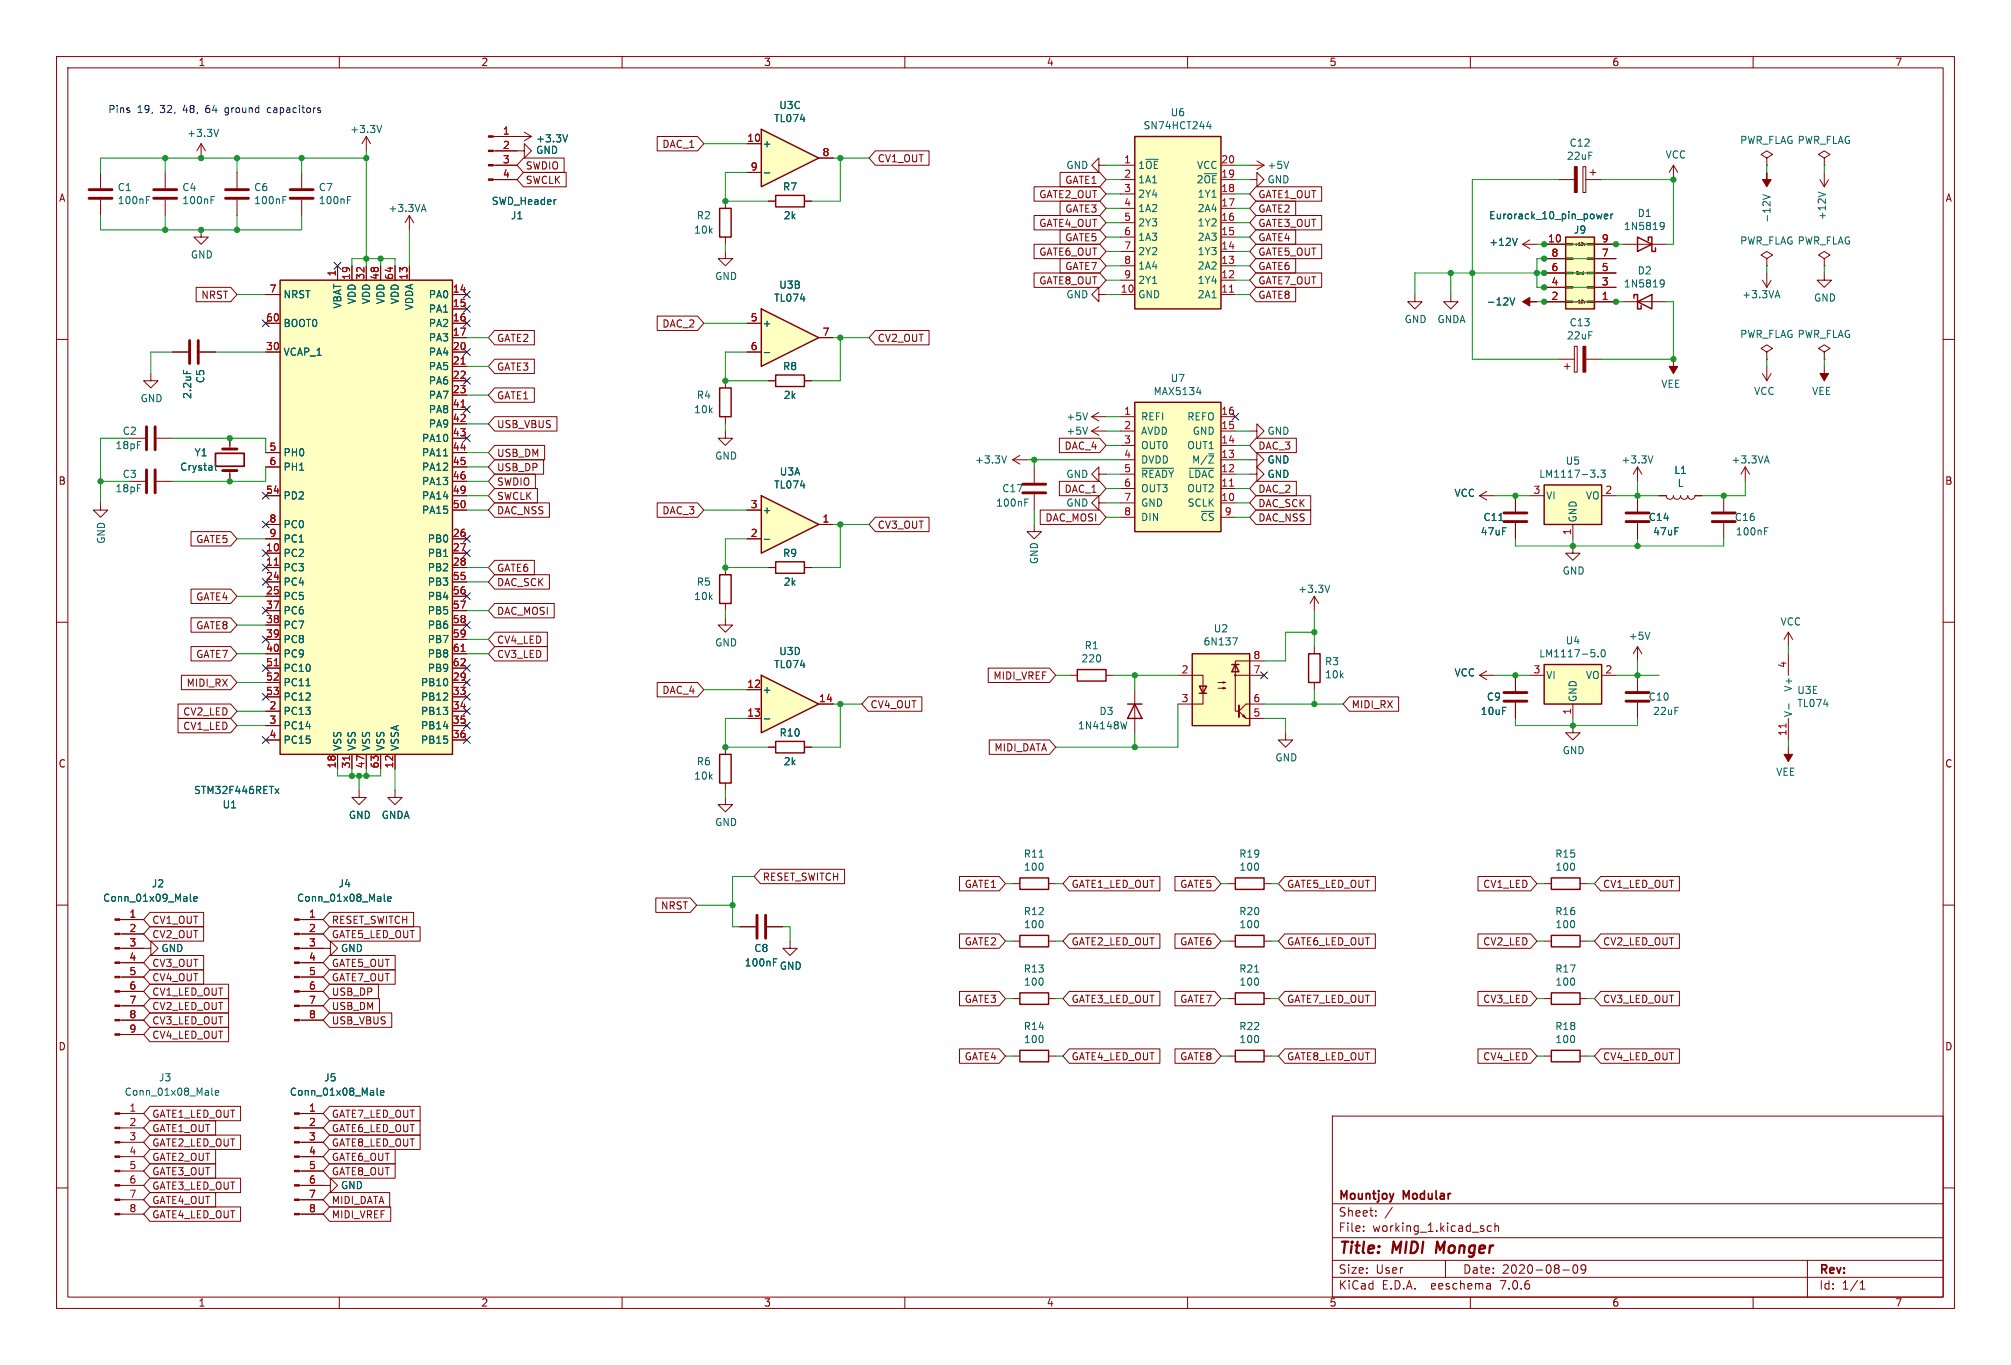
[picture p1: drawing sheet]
<svg xmlns="http://www.w3.org/2000/svg" width="356mm" height="241mm" viewBox="0 0 356 241" stroke-linecap="round" stroke-linejoin="round" font-family="sans-serif">
<defs><g id="words">
<g font-size="2.8" fill="#840000">
<text x="236.6" y="222.2">Title:</text>
<text x="246.3" y="222.2">MIDI</text>
<text x="254.8" y="222.2">Monger</text>
</g>
<g font-size="2.1" fill="#840000">
<text x="236.6" y="215.3">Sheet:</text>
<text x="236.6" y="212.5">Mountjoy</text>
<text x="248.2" y="212.5">Modular</text>
<text x="236.6" y="218">File:</text>
<text x="242.7" y="218">working_1.kicad_sch</text>
<text x="236.6" y="225.4">Size:</text>
<text x="243.3" y="225.4">User</text>
<text x="258.6" y="225.4">Date:</text>
<text x="265.6" y="225.4">2020-08-09</text>
<text x="321.6" y="225.6">Rev:</text>
<text x="236.6" y="228.2">KiCad</text>
<text x="244.3" y="228.2">E.D.A.</text>
<text x="253.2" y="228.2">eeschema</text>
<text x="265.6" y="228.2">7.0.6</text>
<text x="321.6" y="228.2">Id:</text>
<text x="325.7" y="228.2">1/1</text>
</g>
<g font-size="1.8" fill="#840000">
<text x="35" y="11.9">1</text>
<text x="85" y="11.9">2</text>
<text x="135" y="11.9">3</text>
<text x="185" y="11.9">4</text>
<text x="235" y="11.9">5</text>
<text x="285" y="11.9">6</text>
<text x="335" y="11.9">7</text>
<text x="117" y="26.4">DAC_1</text>
<text x="155.1" y="28.9">CV1_OUT</text>
<text x="10.3" y="35.9">A</text>
<text x="92.9" y="32.7">SWCLK</text>
<text x="92.9" y="30.2">SWDIO</text>
<text x="183.7" y="35.2">GATE2_OUT</text>
<text x="188.3" y="32.7">GATE1</text>
<text x="222.4" y="35.2">GATE1_OUT</text>
<text x="343.9" y="35.9">A</text>
<text x="183.7" y="40.3">GATE4_OUT</text>
<text x="188.3" y="37.8">GATE3</text>
<text x="222.4" y="40.3">GATE3_OUT</text>
<text x="222.4" y="37.8">GATE2</text>
<text x="183.7" y="45.4">GATE6_OUT</text>
<text x="188.3" y="42.9">GATE5</text>
<text x="188.3" y="47.9">GATE7</text>
<text x="222.4" y="42.9">GATE4</text>
<text x="222.4" y="45.4">GATE5_OUT</text>
<text x="222.4" y="47.9">GATE6</text>
<text x="35.5" y="53">NRST</text>
<text x="183.7" y="50.5">GATE8_OUT</text>
<text x="222.4" y="50.5">GATE7_OUT</text>
<text x="222.4" y="53">GATE8</text>
<text x="117" y="58.1">DAC_2</text>
<text x="87.8" y="60.6">GATE2</text>
<text x="87.8" y="65.7">GATE3</text>
<text x="155.1" y="60.6">CV2_OUT</text>
<text x="87.8" y="70.8">GATE1</text>
<text x="87.8" y="75.9">USB_VBUS</text>
<text x="87.8" y="83.5">USB_DP</text>
<text x="87.8" y="81">USB_DM</text>
<text x="188.1" y="79.7">DAC_4</text>
<text x="222.4" y="79.7">DAC_3</text>
<text x="10.3" y="85.9">B</text>
<text x="87.8" y="88.6">SWCLK</text>
<text x="87.8" y="86">SWDIO</text>
<text x="188.1" y="87.3">DAC_1</text>
<text x="222.4" y="87.3">DAC_2</text>
<text x="222.4" y="89.9">DAC_SCK</text>
<text x="343.9" y="85.9">B</text>
<text x="87.8" y="91.1">DAC_NSS</text>
<text x="117" y="91.1">DAC_3</text>
<text x="155.1" y="93.7">CV3_OUT</text>
<text x="184.8" y="92.4">DAC_MOSI</text>
<text x="222.4" y="92.4">DAC_NSS</text>
<text x="34.6" y="96.2">GATE5</text>
<text x="87.8" y="101.3">GATE6</text>
<text x="34.6" y="106.4">GATE4</text>
<text x="87.8" y="103.8">DAC_SCK</text>
<text x="34.6" y="111.4">GATE8</text>
<text x="87.8" y="108.9">DAC_MOSI</text>
<text x="87.8" y="114">CV4_LED</text>
<text x="34.6" y="116.5">GATE7</text>
<text x="87.8" y="116.5">CV3_LED</text>
<text x="32.9" y="121.6">MIDI_RX</text>
<text x="117" y="122.9">DAC_4</text>
<text x="153.8" y="125.4">CV4_OUT</text>
<text x="175.6" y="120.3">MIDI_VREF</text>
<text x="238.9" y="125.4">MIDI_RX</text>
<text x="32.3" y="129.2">CV1_LED</text>
<text x="32.3" y="126.7">CV2_LED</text>
<text x="10.3" y="135.9">C</text>
<text x="175.7" y="133">MIDI_DATA</text>
<text x="343.9" y="135.9">C</text>
<text x="134.8" y="155.9">RESET_SWITCH</text>
<text x="116.8" y="161">NRST</text>
<text x="170.5" y="157.2">GATE1</text>
<text x="189.4" y="157.2">GATE1_LED_OUT</text>
<text x="208.6" y="157.2">GATE5</text>
<text x="227.5" y="157.2">GATE5_LED_OUT</text>
<text x="262.2" y="157.2">CV1_LED</text>
<text x="283.4" y="157.2">CV1_LED_OUT</text>
<text x="26.8" y="163.5">CV1_OUT</text>
<text x="26.8" y="166.1">CV2_OUT</text>
<text x="58.6" y="166.1">GATE5_LED_OUT</text>
<text x="58.6" y="163.5">RESET_SWITCH</text>
<text x="170.5" y="167.3">GATE2</text>
<text x="189.4" y="167.3">GATE2_LED_OUT</text>
<text x="208.6" y="167.3">GATE6</text>
<text x="227.5" y="167.3">GATE6_LED_OUT</text>
<text x="262.2" y="167.3">CV2_LED</text>
<text x="283.4" y="167.3">CV2_LED_OUT</text>
<text x="26.8" y="171.1">CV3_OUT</text>
<text x="26.8" y="173.7">CV4_OUT</text>
<text x="58.6" y="171.1">GATE5_OUT</text>
<text x="58.6" y="173.7">GATE7_OUT</text>
<text x="26.8" y="176.2">CV1_LED_OUT</text>
<text x="26.8" y="178.8">CV2_LED_OUT</text>
<text x="58.6" y="178.8">USB_DM</text>
<text x="58.6" y="176.2">USB_DP</text>
<text x="170.5" y="177.5">GATE3</text>
<text x="189.4" y="177.5">GATE3_LED_OUT</text>
<text x="208.6" y="177.5">GATE7</text>
<text x="227.5" y="177.5">GATE7_LED_OUT</text>
<text x="262.2" y="177.5">CV3_LED</text>
<text x="283.4" y="177.5">CV3_LED_OUT</text>
<text x="10.3" y="185.9">D</text>
<text x="26.8" y="183.8">CV4_LED_OUT</text>
<text x="26.8" y="181.3">CV3_LED_OUT</text>
<text x="58.6" y="181.3">USB_VBUS</text>
<text x="343.9" y="185.9">D</text>
<text x="170.5" y="187.6">GATE4</text>
<text x="189.4" y="187.6">GATE4_LED_OUT</text>
<text x="208.6" y="187.6">GATE8</text>
<text x="227.5" y="187.6">GATE8_LED_OUT</text>
<text x="262.2" y="187.6">CV4_LED</text>
<text x="283.4" y="187.6">CV4_LED_OUT</text>
<text x="26.8" y="197.8">GATE1_LED_OUT</text>
<text x="58.6" y="197.8">GATE7_LED_OUT</text>
<text x="26.8" y="202.9">GATE2_LED_OUT</text>
<text x="26.8" y="200.3">GATE1_OUT</text>
<text x="58.6" y="202.9">GATE8_LED_OUT</text>
<text x="58.6" y="200.3">GATE6_LED_OUT</text>
<text x="26.8" y="205.4">GATE2_OUT</text>
<text x="26.8" y="208">GATE3_OUT</text>
<text x="58.6" y="205.4">GATE6_OUT</text>
<text x="58.6" y="208">GATE8_OUT</text>
<text x="26.8" y="210.5">GATE3_LED_OUT</text>
<text x="26.8" y="215.6">GATE4_LED_OUT</text>
<text x="26.8" y="213">GATE4_OUT</text>
<text x="58.6" y="213">MIDI_DATA</text>
<text x="58.6" y="215.6">MIDI_VREF</text>
<text x="35" y="231.2">1</text>
<text x="85" y="231.2">2</text>
<text x="135" y="231.2">3</text>
<text x="185" y="231.2">4</text>
<text x="235" y="231.2">5</text>
<text x="285" y="231.2">6</text>
<text x="335" y="231.2">7</text>
</g>
<g font-size="1.8" fill="#0000c2">
<text x="19" y="20.1">Pins</text>
<text x="24.3" y="20.1">19,</text>
<text x="28.5" y="20.1">32,</text>
<text x="32.7" y="20.1">48,</text>
<text x="36.9" y="20.1">64</text>
<text x="40.4" y="20.1">ground</text>
<text x="48.1" y="20.1">capacitors</text>
</g>
<g font-size="1.8" fill="#006464">
<text x="61.8" y="23.7">+3.3V</text>
<text x="136.8" y="21.8">TL074</text>
<text x="137.7" y="19.5">U3C</text>
<text x="202.1" y="23.1">SN74HCT244</text>
<text x="206.9" y="20.8">U6</text>
<text x="33" y="24.4">+3.3V</text>
<text x="94.7" y="27.4">GND</text>
<text x="94.7" y="25.4">+3.3V</text>
<text x="134.7" y="26.3">+</text>
<text x="277" y="28.4">22uF</text>
<text x="277.5" y="26.1">C12</text>
<text x="294.4" y="28.2">VCC</text>
<text x="307.6" y="25.7">PWR_FLAG PWR_FLAG</text>
<text x="20.7" y="34">C1</text>
<text x="32.1" y="34">C4</text>
<text x="44.8" y="34">C6</text>
<text x="56.3" y="34">C7</text>
<text x="138.4" y="33.9">R7</text>
<text x="188.5" y="30.1">GND</text>
<text x="201.2" y="30.1">1~{OE}</text>
<text x="201.2" y="32.6">1A1</text>
<text x="201.2" y="35.2">2Y4</text>
<text x="211.5" y="32.6">2~{OE}</text>
<text x="211.6" y="30.1">VCC</text>
<text x="211.7" y="35.2">1Y1</text>
<text x="224" y="32.6">GND</text>
<text x="224" y="30.1">+5V</text>
<text x="20.7" y="36.3">100nF</text>
<text x="32.1" y="36.3">100nF</text>
<text x="44.8" y="36.3">100nF</text>
<text x="56.3" y="36.3">100nF</text>
<text x="68.6" y="37.7">+3.3VA</text>
<text x="86.9" y="36.4">SWD_Header</text>
<text x="90.2" y="39">J1</text>
<text x="122.6" y="41.5">10k</text>
<text x="123.1" y="39">R2</text>
<text x="138.5" y="39">2k</text>
<text x="201.2" y="37.7">1A2</text>
<text x="201.2" y="40.2">2Y3</text>
<text x="211.7" y="40.2">1Y2</text>
<text x="211.7" y="37.7">2A4</text>
<text x="263.2" y="39">Eurorack_10_pin_power</text>
<text x="278.2" y="41.5">J9</text>
<text x="287" y="40.9">1N5819</text>
<text x="289.5" y="38.6">D1</text>
<text x="313.3" y="39.5" transform="rotate(-90 313.3 39.5)">-12V</text>
<text x="323.1" y="39" transform="rotate(-90 323.1 39)">+12V</text>
<text x="33.7" y="45.9">GND</text>
<text x="201.2" y="42.8">1A3</text>
<text x="201.2" y="45.3">2Y2</text>
<text x="201.2" y="47.9">1A4</text>
<text x="211.7" y="47.9">2A2</text>
<text x="211.7" y="45.3">1Y3</text>
<text x="211.7" y="42.8">2A3</text>
<text x="263.2" y="43.7">+12V</text>
<text x="307.6" y="43.4">PWR_FLAG PWR_FLAG</text>
<text x="50" y="52.9">NRST</text>
<text x="63.1" y="53.9" transform="rotate(-90 63.1 53.9)">VDD</text>
<text x="65.6" y="53.9" transform="rotate(-90 65.6 53.9)">VDD</text>
<text x="68.2" y="53.9" transform="rotate(-90 68.2 53.9)">VDD</text>
<text x="70.7" y="53.9" transform="rotate(-90 70.7 53.9)">VDD</text>
<text x="75.7" y="52.9">PA0</text>
<text x="126.4" y="49.7">GND</text>
<text x="136.8" y="53.5">TL074</text>
<text x="137.7" y="51.2">U3B</text>
<text x="188.5" y="52.9">GND</text>
<text x="201.2" y="52.9">GND</text>
<text x="201.2" y="50.4">2Y1</text>
<text x="211.7" y="52.9">2A1</text>
<text x="211.7" y="50.4">1Y4</text>
<text x="287" y="51">1N5819</text>
<text x="289.5" y="48.7">D2</text>
<text x="308" y="52.9">+3.3VA</text>
<text x="320.7" y="53.5">GND</text>
<text x="50" y="58">BOOT0</text>
<text x="60.6" y="54.7" transform="rotate(-90 60.6 54.7)">VBAT</text>
<text x="73.3" y="55" transform="rotate(-90 73.3 55)">VDDA</text>
<text x="75.7" y="55.5">PA1</text>
<text x="75.7" y="58">PA2</text>
<text x="134.7" y="58">+</text>
<text x="248.3" y="57.3">GND</text>
<text x="254.1" y="57.3">GNDA</text>
<text x="262.8" y="54.2">-12V</text>
<text x="277.5" y="57.9">C13</text>
<text x="307.6" y="59.9">PWR_FLAG PWR_FLAG</text>
<text x="50" y="63.1">VCAP_1</text>
<text x="75.7" y="60.6">PA3</text>
<text x="75.7" y="63.1">PA4</text>
<text x="75.7" y="65.6">PA5</text>
<text x="138.4" y="65.6">R8</text>
<text x="277" y="60.2">22uF</text>
<text x="24.8" y="71.3">GND</text>
<text x="34" y="70.6" transform="rotate(-90 34 70.6)">2.2uF</text>
<text x="36.3" y="67.8" transform="rotate(-90 36.3 67.8)">C5</text>
<text x="75.7" y="68.2">PA6</text>
<text x="75.7" y="70.7">PA7</text>
<text x="123.1" y="70.7">R4</text>
<text x="138.5" y="70.7">2k</text>
<text x="203.9" y="70.1">MAX5134</text>
<text x="206.9" y="67.7">U7</text>
<text x="293.7" y="68.8">VEE</text>
<text x="310.1" y="70">VCC</text>
<text x="320.3" y="70">VEE</text>
<text x="21.6" y="77.1">C2</text>
<text x="75.7" y="73.3">PA8</text>
<text x="75.7" y="75.8">PA9</text>
<text x="122.6" y="73.3">10k</text>
<text x="188.5" y="77.1">+5V</text>
<text x="188.5" y="74.5">+5V</text>
<text x="201.7" y="74.5">REFI</text>
<text x="201.7" y="77.1">AVDD</text>
<text x="209.8" y="74.5">REFO</text>
<text x="210.8" y="77.1">GND</text>
<text x="224" y="77.1">GND</text>
<text x="20.3" y="79.6">18pF</text>
<text x="31.8" y="83.4">Crystal</text>
<text x="34.3" y="80.9">Y1</text>
<text x="50" y="80.9">PH0</text>
<text x="50" y="83.4">PH1</text>
<text x="74.5" y="78.3">PA10</text>
<text x="74.5" y="80.9">PA11</text>
<text x="74.5" y="83.4">PA12</text>
<text x="126.4" y="81.5">GND</text>
<text x="172.3" y="82.1">+3.3V</text>
<text x="201.7" y="79.6">OUT0</text>
<text x="201.7" y="82.1">DVDD</text>
<text x="209.8" y="79.6">OUT1</text>
<text x="210.7" y="82.1">M/~{Z}</text>
<text x="224" y="82.1">GND</text>
<text x="276.8" y="82.3">U5</text>
<text x="286.6" y="82.1">+3.3V</text>
<text x="296" y="84">L1</text>
<text x="306.1" y="82.1">+3.3VA</text>
<text x="20.3" y="87.2">18pF</text>
<text x="21.6" y="84.7">C3</text>
<text x="50" y="88.5">PD2</text>
<text x="74.5" y="86">PA13</text>
<text x="74.5" y="88.5">PA14</text>
<text x="136.8" y="86.6">TL074</text>
<text x="137.8" y="84.3">U3A</text>
<text x="176" y="89.8">100nF</text>
<text x="177.1" y="87.2">C17</text>
<text x="188.5" y="89.8">GND</text>
<text x="188.5" y="84.7">GND</text>
<text x="201.7" y="84.7">~{READY}~{LDAC}</text>
<text x="201.7" y="87.2">OUT3</text>
<text x="201.7" y="89.8">GND</text>
<text x="209.8" y="87.2">OUT2</text>
<text x="209.9" y="89.8">SCLK</text>
<text x="224" y="84.7">GND</text>
<text x="257.1" y="88">VCC</text>
<text x="272.1" y="84.7">LM1117-3.3</text>
<text x="273.3" y="88.5">VI</text>
<text x="280.3" y="88.5">VO</text>
<text x="296.6" y="86.3">L</text>
<text x="50" y="93.6">PC0</text>
<text x="74.5" y="91">PA15</text>
<text x="134.7" y="91">+</text>
<text x="201.7" y="92.3">DIN</text>
<text x="212.2" y="92.3">~{CS}</text>
<text x="261.7" y="94.8">47uF</text>
<text x="262.2" y="92.3">C11</text>
<text x="279" y="92.5" transform="rotate(-90 279 92.5)">GND</text>
<text x="291.4" y="92.3">C14</text>
<text x="292.2" y="94.8">47uF</text>
<text x="306.7" y="92.3">C16</text>
<text x="306.8" y="94.8">100nF</text>
<text x="18.8" y="96.2" transform="rotate(-90 18.8 96.2)">GND</text>
<text x="50" y="98.7">PC2</text>
<text x="50" y="101.2">PC3</text>
<text x="50" y="96.1">PC1</text>
<text x="75.5" y="96.1">PB0</text>
<text x="75.5" y="98.7">PB1</text>
<text x="75.5" y="101.2">PB2</text>
<text x="138.4" y="98.7">R9</text>
<text x="183.7" y="99.8" transform="rotate(-90 183.7 99.8)">GND</text>
<text x="276.2" y="101.8">GND</text>
<text x="50" y="103.7">PC4</text>
<text x="50" y="106.3">PC5</text>
<text x="75.5" y="103.7">PB3</text>
<text x="75.5" y="106.3">PB4</text>
<text x="122.6" y="106.3">10k</text>
<text x="123.1" y="103.7">R5</text>
<text x="138.5" y="103.7">2k</text>
<text x="229.5" y="105">+3.3V</text>
<text x="50" y="108.8">PC6</text>
<text x="50" y="111.4">PC7</text>
<text x="50" y="113.9">PC8</text>
<text x="75.5" y="108.8">PB5</text>
<text x="75.5" y="111.4">PB6</text>
<text x="75.5" y="113.9">PB7</text>
<text x="214.5" y="112">U2</text>
<text x="287.9" y="113.3">+5V</text>
<text x="314.7" y="110.8">VCC</text>
<text x="50" y="116.4">PC9</text>
<text x="50" y="119">PC10</text>
<text x="75.5" y="116.4">PB8</text>
<text x="75.5" y="119">PB9</text>
<text x="126.4" y="114.5">GND</text>
<text x="136.8" y="118.3">TL074</text>
<text x="137.7" y="116">U3D</text>
<text x="191.1" y="117.3">220</text>
<text x="191.7" y="115">R1</text>
<text x="212.7" y="114.3">6N137</text>
<text x="234.2" y="117.8">R3</text>
<text x="257.1" y="119.8">VCC</text>
<text x="272.1" y="116.4">LM1117-5.0</text>
<text x="276.8" y="114.1">U4</text>
<text x="50" y="121.5">PC11</text>
<text x="50" y="124.1">PC12</text>
<text x="74.3" y="121.5">PB10</text>
<text x="74.3" y="124.1">PB12</text>
<text x="134.7" y="122.8">+</text>
<text x="234.2" y="120.1">10k</text>
<text x="262.8" y="124.1">C9</text>
<text x="273.3" y="120.2">VI</text>
<text x="279" y="124.2" transform="rotate(-90 279 124.2)">GND</text>
<text x="280.3" y="120.2">VO</text>
<text x="291.4" y="124.1">C10</text>
<text x="317.1" y="122.4" transform="rotate(-90 317.1 122.4)">V+</text>
<text x="317.7" y="122.9">U3E</text>
<text x="317.7" y="125.2">TL074</text>
<text x="50" y="126.6">PC13</text>
<text x="50" y="129.1">PC14</text>
<text x="50" y="131.7">PC15</text>
<text x="74.3" y="126.6">PB13</text>
<text x="74.3" y="129.1">PB14</text>
<text x="74.3" y="131.7">PB15</text>
<text x="137.8" y="130.4">R10</text>
<text x="190.5" y="129.1">1N4148W</text>
<text x="194.3" y="126.6">D3</text>
<text x="261.7" y="126.6">10uF</text>
<text x="292.2" y="126.6">22uF</text>
<text x="317.1" y="126.9" transform="rotate(-90 317.1 126.9)">V-</text>
<text x="60.6" y="132.8" transform="rotate(-90 60.6 132.8)">VSS</text>
<text x="63.1" y="132.8" transform="rotate(-90 63.1 132.8)">VSS</text>
<text x="65.6" y="132.8" transform="rotate(-90 65.6 132.8)">VSS</text>
<text x="68.2" y="132.8" transform="rotate(-90 68.2 132.8)">VSS</text>
<text x="70.7" y="132.8" transform="rotate(-90 70.7 132.8)">VSSA</text>
<text x="123.1" y="135.5">R6</text>
<text x="138.5" y="135.5">2k</text>
<text x="225.4" y="134.8">GND</text>
<text x="276.2" y="133.5">GND</text>
<text x="314" y="137.3">VEE</text>
<text x="34.2" y="140.6">STM32F446RETx</text>
<text x="39.3" y="143.1">U1</text>
<text x="122.6" y="138">10k</text>
<text x="61.6" y="145">GND</text>
<text x="67.4" y="145">GNDA</text>
<text x="126.4" y="146.2">GND</text>
<text x="180.9" y="151.8">R11</text>
<text x="181" y="154.1">100</text>
<text x="219" y="151.8">R19</text>
<text x="219.1" y="154.1">100</text>
<text x="274.9" y="151.8">R15</text>
<text x="274.9" y="154.1">100</text>
<text x="18.1" y="159.6">Conn_01x09_Male</text>
<text x="26.7" y="157.1">J2</text>
<text x="52.4" y="159.6">Conn_01x08_Male</text>
<text x="59.8" y="157.1">J4</text>
<text x="180.9" y="162">R12</text>
<text x="219" y="162">R20</text>
<text x="274.9" y="162">R16</text>
<text x="181" y="164.3">100</text>
<text x="219.1" y="164.3">100</text>
<text x="274.9" y="164.3">100</text>
<text x="28.4" y="168.5">GND</text>
<text x="60.2" y="168.5">GND</text>
<text x="131.6" y="171">100nF</text>
<text x="133.3" y="168.5">C8</text>
<text x="137.8" y="171.6">GND</text>
<text x="180.9" y="172.1">R13</text>
<text x="219" y="172.1">R21</text>
<text x="274.9" y="172.1">R17</text>
<text x="181" y="174.4">100</text>
<text x="219.1" y="174.4">100</text>
<text x="274.9" y="174.4">100</text>
<text x="180.9" y="182.3">R14</text>
<text x="181" y="184.6">100</text>
<text x="219" y="182.3">R22</text>
<text x="219.1" y="184.6">100</text>
<text x="274.9" y="182.3">R18</text>
<text x="274.9" y="184.6">100</text>
<text x="28" y="191.4">J3</text>
<text x="57.2" y="191.4">J5</text>
<text x="21.9" y="193.9">Conn_01x08_Male</text>
<text x="51.2" y="193.9">Conn_01x08_Male</text>
<text x="60.2" y="210.4">GND</text>
</g>
<g font-size="1.8" fill="#a90000">
<text x="88.8" y="23.9">1</text>
<text x="88.8" y="26.4">2</text>
<text x="88.8" y="29">3</text>
<text x="132" y="25.1">10</text>
<text x="145.3" y="27.7">8</text>
<text x="198.7" y="29">1</text>
<text x="215.9" y="29">20</text>
<text x="88.8" y="31.5">4</text>
<text x="132.6" y="30.2">9</text>
<text x="198.7" y="31.5">2</text>
<text x="198.7" y="34">3</text>
<text x="215.9" y="34">18</text>
<text x="215.9" y="31.5">19</text>
<text x="198.7" y="36.6">4</text>
<text x="198.7" y="39.1">5</text>
<text x="198.7" y="41.7">6</text>
<text x="215.9" y="41.7">15</text>
<text x="215.9" y="39.1">16</text>
<text x="215.9" y="36.6">17</text>
<text x="198.7" y="44.2">7</text>
<text x="198.7" y="46.7">8</text>
<text x="215.9" y="46.7">13</text>
<text x="215.9" y="44.2">14</text>
<text x="273.6" y="42.9">10</text>
<text x="274.2" y="45.5">8</text>
<text x="283.1" y="45.5">7</text>
<text x="283.1" y="42.9">9</text>
<text x="47.6" y="51.8">7</text>
<text x="59.4" y="49" transform="rotate(-90 59.4 49)">1</text>
<text x="62" y="49.6" transform="rotate(-90 62 49.6)">19</text>
<text x="64.5" y="49.6" transform="rotate(-90 64.5 49.6)">32</text>
<text x="67.1" y="49.6" transform="rotate(-90 67.1 49.6)">48</text>
<text x="69.6" y="49.6" transform="rotate(-90 69.6 49.6)">64</text>
<text x="72.1" y="49.6" transform="rotate(-90 72.1 49.6)">13</text>
<text x="80" y="51.8">14</text>
<text x="198.1" y="51.8">10</text>
<text x="198.7" y="49.3">9</text>
<text x="215.9" y="51.8">11</text>
<text x="215.9" y="49.3">12</text>
<text x="274.2" y="53.1">2</text>
<text x="274.2" y="50.5">4</text>
<text x="274.2" y="48">6</text>
<text x="283.1" y="53.1">1</text>
<text x="283.1" y="50.5">3</text>
<text x="283.1" y="48">5</text>
<text x="46.9" y="56.9">60</text>
<text x="80" y="54.4">15</text>
<text x="80" y="56.9">16</text>
<text x="80" y="59.4">17</text>
<text x="132.6" y="56.9">5</text>
<text x="145.3" y="59.4">7</text>
<text x="46.9" y="62">30</text>
<text x="80" y="62">20</text>
<text x="80" y="64.5">21</text>
<text x="132.6" y="62">6</text>
<text x="80" y="67.1">22</text>
<text x="80" y="69.6">23</text>
<text x="80" y="72.1">41</text>
<text x="80" y="74.7">42</text>
<text x="80" y="77.2">43</text>
<text x="198.7" y="73.4">1</text>
<text x="198.7" y="75.9">2</text>
<text x="215.9" y="75.9">15</text>
<text x="215.9" y="73.4">16</text>
<text x="47.6" y="79.8">5</text>
<text x="47.6" y="82.3">6</text>
<text x="80" y="79.8">44</text>
<text x="80" y="82.3">45</text>
<text x="198.7" y="78.5">3</text>
<text x="198.7" y="81">4</text>
<text x="198.7" y="83.6">5</text>
<text x="215.9" y="83.6">12</text>
<text x="215.9" y="81">13</text>
<text x="215.9" y="78.5">14</text>
<text x="46.9" y="87.4">54</text>
<text x="80" y="84.8">46</text>
<text x="80" y="87.4">49</text>
<text x="80" y="89.9">50</text>
<text x="132.6" y="89.9">3</text>
<text x="198.7" y="86.1">6</text>
<text x="198.7" y="88.6">7</text>
<text x="215.9" y="88.6">10</text>
<text x="215.9" y="86.1">11</text>
<text x="271.1" y="87.4">3</text>
<text x="283.8" y="87.4">2</text>
<text x="47.6" y="92.5">8</text>
<text x="47.6" y="95">9</text>
<text x="80" y="95">26</text>
<text x="132.6" y="95">2</text>
<text x="145.3" y="92.5">1</text>
<text x="198.7" y="91.2">8</text>
<text x="216.5" y="91.2">9</text>
<text x="277.9" y="94.7" transform="rotate(-90 277.9 94.7)">1</text>
<text x="46.9" y="97.5">10</text>
<text x="46.9" y="100.1">11</text>
<text x="80" y="97.5">27</text>
<text x="80" y="100.1">28</text>
<text x="46.9" y="102.6">24</text>
<text x="46.9" y="105.2">25</text>
<text x="46.9" y="107.7">37</text>
<text x="80" y="102.6">55</text>
<text x="80" y="105.2">56</text>
<text x="80" y="107.7">57</text>
<text x="46.9" y="110.2">38</text>
<text x="46.9" y="112.8">39</text>
<text x="80" y="110.2">58</text>
<text x="80" y="112.8">59</text>
<text x="46.9" y="115.3">40</text>
<text x="46.9" y="117.9">51</text>
<text x="80" y="115.3">61</text>
<text x="80" y="117.9">62</text>
<text x="208.8" y="119.1">2</text>
<text x="221.5" y="119.1">7</text>
<text x="221.5" y="116.6">8</text>
<text x="271.1" y="119.1">3</text>
<text x="283.8" y="119.1">2</text>
<text x="316" y="118.2" transform="rotate(-90 316 118.2)">4</text>
<text x="46.9" y="120.4">52</text>
<text x="46.9" y="122.9">53</text>
<text x="47.6" y="125.5">2</text>
<text x="80" y="120.4">29</text>
<text x="80" y="122.9">33</text>
<text x="80" y="125.5">34</text>
<text x="132" y="121.7">12</text>
<text x="144.7" y="124.2">14</text>
<text x="208.8" y="124.2">3</text>
<text x="221.5" y="124.2">6</text>
<text x="47.6" y="128">3</text>
<text x="47.6" y="130.6">4</text>
<text x="80" y="128">35</text>
<text x="80" y="130.6">36</text>
<text x="132" y="126.7">13</text>
<text x="221.5" y="126.7">5</text>
<text x="277.9" y="126.4" transform="rotate(-90 277.9 126.4)">1</text>
<text x="316" y="130.2" transform="rotate(-90 316 130.2)">11</text>
<text x="59.4" y="135.9" transform="rotate(-90 59.4 135.9)">18</text>
<text x="62" y="135.9" transform="rotate(-90 62 135.9)">31</text>
<text x="64.5" y="135.9" transform="rotate(-90 64.5 135.9)">47</text>
<text x="67.1" y="135.9" transform="rotate(-90 67.1 135.9)">63</text>
<text x="69.6" y="135.9" transform="rotate(-90 69.6 135.9)">12</text>
<text x="22.8" y="162.3">1</text>
<text x="22.8" y="164.8">2</text>
<text x="22.8" y="167.4">3</text>
<text x="54.5" y="162.3">1</text>
<text x="54.5" y="164.8">2</text>
<text x="54.5" y="167.4">3</text>
<text x="22.8" y="169.9">4</text>
<text x="22.8" y="172.5">5</text>
<text x="54.5" y="169.9">4</text>
<text x="54.5" y="172.5">5</text>
<text x="22.8" y="175">6</text>
<text x="22.8" y="177.5">7</text>
<text x="54.5" y="175">6</text>
<text x="54.5" y="177.5">7</text>
<text x="22.8" y="180.1">8</text>
<text x="22.8" y="182.6">9</text>
<text x="54.5" y="180.1">8</text>
<text x="22.8" y="196.6">1</text>
<text x="54.5" y="196.6">1</text>
<text x="22.8" y="199.1">2</text>
<text x="22.8" y="201.7">3</text>
<text x="54.5" y="199.1">2</text>
<text x="54.5" y="201.7">3</text>
<text x="22.8" y="204.2">4</text>
<text x="22.8" y="206.8">5</text>
<text x="22.8" y="209.3">6</text>
<text x="54.5" y="204.2">4</text>
<text x="54.5" y="206.8">5</text>
<text x="54.5" y="209.3">6</text>
<text x="22.8" y="211.8">7</text>
<text x="22.8" y="214.4">8</text>
<text x="54.5" y="211.8">7</text>
<text x="54.5" y="214.4">8</text>
</g>
<g font-size=".7" fill="#840000">
<text x="278.2" y="43.7">+12v</text>
<text x="278.2" y="53.8">-12v</text>
<text x="278.5" y="48.7">Gnd</text>
</g>
</g></defs>
<g fill="none" stroke="#840000" stroke-width=".18">
<path d="M10 10h335.6v221.3h-335.6zM12 12h331.6v217.3h-331.6zM60 10v2M110 10v2M160 10v2M210 10v2M260 10v2M310 10v2M17.8 30.5v2.8M17.8 35.3v2.8M35.6 25.4l-.8 1.3M35.6 25.4v2.5"/>
<path d="M35.6 25.4l.7 1.3M53.3 30.5v2.8M53.3 35.3v2.8M64.8 24.1l-.8 1.3M64.8 24.1v2.6M64.8 24.1l.7 1.3M10 60h2M194.3 52.1v-1.3l-1.3 1.3 1.3 1.2v-1.2h1.3M343.6 60h2M30.5 62.2h2.8M35.3 62.2h2.8M17.8 88.9v1.3h1.2l-1.2 1.2-1.3-1.2h1.3"/>
<path d="M179.1 81.3l1.2 .7M179.1 81.3h2.5M180.3 80.5l-1.2 .8M182.9 92.7v1.3h1.2l-1.2 1.3-1.3-1.3h1.3M182.9 82.6v2.7M182.9 87.4v2.8M194.3 88.9v-1.3l-1.3 1.3 1.3 1.3v-1.3h1.3M194.3 83.8v-1.2l-1.3 1.2 1.3 1.3v-1.3h1.3M10 110h2M189.2 119.4h1.3M195.6 119.4h1.2M343.6 110h2"/>
<path d="M128.3 132.1v1.3M128.3 138.4v1.3M200.7 121.9v7.6M10 160h2M179.1 156.2h1.2M185.4 156.2h1.3M343.6 160h2M139.7 166.4v1.2h1.3l-1.3 1.3-1.3-1.3h1.3M179.1 176.5h1.2M185.4 176.5h1.3M273 166.4h1.3M279.4 166.4h1.3"/>
<path d="M179.1 186.7h1.2M185.4 186.7h1.3M217.2 186.7h1.2M223.5 186.7h1.3M235.6 197.3h108v32h-108zM10 210h2M235.6 218.8h108M235.6 212.8h108M241.1 217.5v.2M241.1 216.8v.1M243.3 214.8v.2M243.3 214.1v.1"/>
<path d="M246.2 213.4l-1.3 1.9M263.7 216.8l-.4-.1-.3 .3v.4l.1 .2h.6M264.3 216.8l.3-.1 .3 .1 .1 .9M264.3 216.2v1.5M343.6 210h2M60 229.3v2M110 229.3v2M160 229.3v2M210 229.3v2M235.6 225.8h108M235.6 222.8h108M255.6 222.8v3"/>
<path d="M260 229.3v2M263.5 227l.1 .9M263.6 227.8l-.2 .1M263.6 227.2l-.2 .1M276.3 224.5h1.2M278.3 223.7l.2-.1a.81 .81 0 0 1 .6 .6 .81 .81 0 0 1-.3 .8l-.2 .1a.82 .82 0 0 1-.6-.6 .82 .82 0 0 1 .3-.8zM280.4 224.2l-.3 .3h-.3l-.2-.3 .1-.5 .4-.1 .2 .1a.99 .99 0 0 1-.3 1.4h-.3M310 229.3v2M319.6 222.8v6.5M328.9 227.9h.9M328.9 226.8l.4-.4v1.5"/>
</g>
<path d="M254.1 219.5l-.2 2" fill="none" stroke="#840000" stroke-width=".4"/>
<path d="M25.9 35.3h.4M25.9 34.7h.6M38.7 22.9l-.5 1.2M61.5 35.3h.4M61.5 34.7h.6M67.5 22.2l-.4 1.2M32.5 65.4v.6M178 80.6l-.4 1.3M181.2 88.8h.4M181.2 88.2h.6M199.3 127.6l-.3 1.2M183.8 151.5h.7" fill="none" stroke="#006464" stroke-width=".18"/>
<path d="M190.5 118.4h5.1v2h-5.1zM127.3 133.4h2v5h-2zM199.4 124.5h2.5M200.7 124.5l1.2 2.5h-2.5zM180.3 155.2h5.1v2h-5.1zM180.3 175.5h5.1v2h-5.1zM274.3 165.4h5.1v2h-5.1zM180.3 185.7h5.1v2h-5.1zM218.4 185.7h5.1v2h-5.1z" fill="none" stroke="#840000" stroke-width=".25"/>
<path d="M15.7 35.1h4.1M15.7 33.5h4.1M51.3 35.1h4.1M51.3 33.5h4.1M33.5 60.2v4.1M35.1 60.2v4.1M180.8 87.1h4.1M180.8 85.6h4.1" fill="none" stroke="#840000" stroke-width=".51"/>
<path d="M134.6 87.6l10.2 5.1-10.2 5.1z" fill="#ffffc2"/>
<path d="M49.5 49.5h30.5v83.9h-30.5zM289.6 41.9l2.5 1.3-2.5 1.3zM291.5 42.5v-.6h.6v2.6h.6v-.7M127.3 68.6h2v5.1h-2zM134.6 87.6l10.2 5.1-10.2 5.1zM137.2 99.3h5v2h-5zM137.2 131.1h5v2h-5zM218.4 155.2h5.1v2h-5.1zM180.3 165.4h5.1v2h-5.1zM218.4 165.4h5.1v2h-5.1zM274.3 175.5h5.1v2h-5.1z" fill="none" stroke="#840000" stroke-width=".25"/>
<g fill="none" stroke="#840000" stroke-width=".18">
<path d="M29.2 30.5v2.8M29.2 35.3v2.8M41.9 30.5v2.8M41.9 35.3v2.8M72.4 38.1l-.8 1.3M72.4 38.1v2.5M72.4 38.1l.8 1.3M35.6 40.6v1.3h1.2l-1.2 1.3-1.3-1.3h1.3M47 52.1h2.5M47 57.2h2.5M59.7 47v2.5M62.2 47v2.5"/>
<path d="M64.8 47v2.5M67.3 47v2.5M69.8 47v2.5M72.4 47v2.5M80 52.1h2.5M80 54.6h2.5M80 57.2h2.5M80 59.7h2.5M287 43.2h7.6M22.9 77.5h2.8M26.7 66v1.3h1.2l-1.2 1.3-1.3-1.3h1.3M27.7 77.5h2.8"/>
<path d="M47 62.2h2.5M80 62.2h2.5M80 64.8h2.5M80 67.3h2.5M80 69.9h2.5M80 72.4h2.5M80 74.9h2.5M80 77.5h2.5M128.3 76.2v1.3h1.2l-1.2 1.2-1.3-1.2h1.3M128.3 67.3v1.3M128.3 73.7v1.2M193 76.2l1.3 .8"/>
<path d="M193 76.2h2.6M193 73.7l1.3 .7M193 73.7h2.6M194.3 75.4l-1.3 .8M194.3 72.9l-1.3 .8M295.9 63.5v2.5M47 92.7h2.5M47 95.3h2.5M47 97.8h2.5M47 80h2.5M47 82.6h2.5M47 87.6h2.5"/>
<path d="M80 95.3h2.5M80 90.2h2.5M80 97.8h2.5M80 80h2.5M80 82.6h2.5M80 85.1h2.5M80 87.6h2.5M132.1 95.3h2.5M132.1 90.2h2.5M144.8 92.7h2.5M47 100.3h2.5M47 102.9h2.5"/>
<path d="M47 105.4h2.5M47 108h2.5M47 110.5h2.5M47 113h2.5M47 115.6h2.5M47 118.1h2.5M80 100.3h2.5M80 102.9h2.5M80 105.4h2.5M80 108h2.5M80 110.5h2.5M80 113h2.5"/>
<path d="M80 115.6h2.5M80 118.1h2.5M128.3 109.2v1.3h1.2l-1.2 1.3-1.3-1.3h1.3M135.9 100.3h1.3M142.2 100.3h1.3M47 125.7h2.5M47 120.7h2.5M47 128.3h2.5M47 123.2h2.5M47 130.8h2.5M59.7 133.4v2.5M62.2 133.4v2.5"/>
<path d="M64.8 133.4v2.5M67.3 133.4v2.5M69.8 133.4v2.5M80 125.7h2.5M80 120.7h2.5M80 128.3h2.5M80 123.2h2.5M80 130.8h2.5M135.9 132.1h1.3M142.2 132.1h1.3M128.3 141v1.2h1.2l-1.2 1.3-1.3-1.3h1.3M217.2 156.2h1.2"/>
<path d="M223.5 156.2h1.3M52.9 177.8h4.2M52.9 175.3h4.2M52.9 172.7h4.2M52.9 170.2h4.2M52.9 167.6h4.2M52.9 165.1h4.2M52.9 162.6h4.2M179.1 166.4h1.2M185.4 166.4h1.3M217.2 166.4h1.2M223.5 166.4h1.3"/>
<path d="M273 176.5h1.3M279.4 176.5h1.3M52.9 180.3h4.2"/>
</g>
<g fill="none" stroke="#006464" stroke-width=".18">
<path d="M37.3 35.3h.4M37.3 34.7h.6M50 35.3h.4M50 34.7h.6M74.6 37h.6M74.9 36.1l.4 1.3M293.7 39.4l.3-.1 .2 .1a.84 .84 0 0 1-.3 1.2h-.2M294.3 39.9l-.3 .2-.3-.1M192.3 75.5l-.4 1.3M192.3 73l-.4 1.2M78.4 80.6h.8M135.1 95.3h1"/>
<path d="M48.7 139.4l.6 .9M49.3 139.4l-.6 .9M54.1 121.2h.8M67.9 158.1v1l.2 .2M68.5 158.9l.7-.1-.1-.3h-.4l-.2 .2 .1 .6h.5"/>
</g>
<path d="M27.2 35.1h4M27.2 33.5h4M39.9 35.1h4M39.9 33.5h4M25.9 75.4v4.1M27.4 75.4v4.1" fill="none" stroke="#840000" stroke-width=".51"/>
<path d="M49.5 49.5h30.5v83.9h-30.5z" fill="#ffffc2" stroke="#ffffc2" stroke-width=".18"/>
<path d="M81.5 64.4h.7M81.5 72h.7M48.5 99.9h.7M48.5 117.7h.7M81.5 115.2h.7M61.8 133.7v.7" fill="none" stroke="#a90000" stroke-width=".18"/>
<g fill="#840000" stroke="#840000" stroke-width=".18">
<path d="M295.1 64.8h1.6l-.8 1.2z"/>
<path d="M52.1 180.2h.8v.3h-.8z"/>
<path d="M52.1 177.7h.8v.2h-.8z"/>
<path d="M52.1 175.1h.8v.3h-.8z"/>
<path d="M52.1 172.6h.8v.2h-.8z"/>
<path d="M52.1 170.1h.8v.2h-.8z"/>
<path d="M52.1 167.5h.8v.3h-.8z"/>
<path d="M52.1 165h.8v.2h-.8z"/>
<path d="M52.1 162.4h.8v.3h-.8z"/>
</g>
<path d="M134.6 119.4l10.2 5.1-10.2 5z" fill="#ffffc2"/>
<path d="M137.2 66.3h5v2h-5zM127.3 101.6h2v5.1h-2zM134.6 119.4l10.2 5.1-10.2 5zM274.3 155.2h5.1v2h-5.1zM218.4 175.5h5.1v2h-5.1zM274.3 185.7h5.1v2h-5.1z" fill="none" stroke="#840000" stroke-width=".25"/>
<g fill="none" stroke="#840000" stroke-width=".18">
<path d="M194.3 29.2v-1.3l-1.3 1.3 1.3 1.3v-1.3h1.3M128.3 44.5v1.2h1.2l-1.2 1.3-1.3-1.3h1.3M40.6 77.5v1.9M135.9 67.3h1.3M142.2 67.3h1.3M22.9 85.1h2.8M27.7 85.1h2.8M40.6 83.2v1.9M128.3 100.3v1.3M128.3 106.7v1.3M132.1 121.9h2.5M132.1 127h2.5"/>
<path d="M144.8 124.5h2.5M273 156.2h1.3M279.4 156.2h1.3M21.2 167.6h5.5v-1.2l1.2 1.2-1.2 1.3v-1.3M21.2 177.8h4.2M21.2 175.3h4.2M21.2 172.7h4.2M21.2 170.2h4.2M21.2 165.1h4.2M21.2 162.6h4.2M57.1 167.6h1.3v-1.2l1.3 1.2-1.3 1.3v-1.3M130.8 163.8h2.8"/>
<path d="M135.6 163.8h2.8M217.2 176.5h1.2M223.5 176.5h1.3M21.2 199.4h4.2M21.2 196.9h4.2M21.2 182.9h4.2M21.2 180.3h4.2M52.9 199.4h4.2M52.9 196.9h4.2M273 186.7h1.3M279.4 186.7h1.3M21.2 214.6h4.2"/>
<path d="M21.2 212.1h4.2M21.2 209.6h4.2M21.2 207h4.2M21.2 204.5h4.2M21.2 201.9h4.2M52.9 209.6h5.5v-1.3l1.3 1.3-1.3 1.2v-1.2M52.9 214.6h4.2M52.9 212.1h4.2M52.9 207h4.2M52.9 204.5h4.2M52.9 201.9h4.2"/>
</g>
<path d="M38.1 81.9v1l.2 .2M135.1 127.1h1M33.7 158.1v1l.1 .2M34.3 158.9l.6-.1-.1-.3h-.4l-.1 .2v.6h.5M136.8 170.1h.4M136.8 169.5h.6M221.9 171.9h.7M37.5 192.3v1.1l.1 .2M38.1 193.2l.6-.1-.1-.3h-.3l-.2 .2v.6h.5M66.7 192.3v1.1l.2 .2M67.3 193.2l.6-.1-.1-.3h-.3l-.2 .2v.6h.5" fill="none" stroke="#006464" stroke-width=".18"/>
<path d="M39.4 79.4h2.5M25.9 83.1v4M27.4 83.1v4M39.4 83.2h2.5M133.9 161.8v4.1M135.4 161.8v4.1" fill="none" stroke="#840000" stroke-width=".51"/>
<path d="M38.1 80.1h5.1v2.3h-5.1z" fill="none" stroke="#840000" stroke-width=".3"/>
<g fill="#840000" stroke="#840000" stroke-width=".18">
<path d="M20.3 214.5h.9v.3h-.9z"/>
<path d="M20.3 212h.9v.2h-.9z"/>
<path d="M20.3 209.4h.9v.3h-.9z"/>
<path d="M20.3 206.9h.9v.2h-.9z"/>
<path d="M20.3 204.3h.9v.3h-.9z"/>
<path d="M20.3 201.8h.9v.3h-.9z"/>
<path d="M20.3 199.3h.9v.2h-.9z"/>
<path d="M20.3 196.7h.9v.3h-.9z"/>
<path d="M20.3 182.8h.9v.2h-.9z"/>
<path d="M20.3 180.2h.9v.3h-.9z"/>
<path d="M20.3 177.7h.9v.2h-.9z"/>
<path d="M20.3 175.1h.9v.3h-.9z"/>
<path d="M20.3 172.6h.9v.2h-.9z"/>
<path d="M20.3 170.1h.9v.2h-.9z"/>
<path d="M20.3 167.5h.9v.3h-.9z"/>
<path d="M20.3 165h.9v.2h-.9z"/>
<path d="M20.3 162.4h.9v.3h-.9z"/>
<path d="M52.1 214.5h.8v.3h-.8z"/>
<path d="M52.1 212h.8v.2h-.8z"/>
<path d="M52.1 209.4h.8v.3h-.8z"/>
<path d="M52.1 206.9h.8v.2h-.8z"/>
<path d="M52.1 204.3h.8v.3h-.8z"/>
<path d="M52.1 201.8h.8v.3h-.8z"/>
<path d="M52.1 199.3h.8v.2h-.8z"/>
<path d="M52.1 196.7h.8v.3h-.8z"/>
</g>
<path d="M134.6 54.6l10.2 5.1-10.2 5.1z" fill="#ffffc2"/>
<path d="M137.2 34.5h5v2.1h-5zM134.6 54.6l10.2 5.1-10.2 5.1z" fill="none" stroke="#840000" stroke-width=".25"/>
<path d="M135.9 35.6h1.3M142.2 35.6h1.3M132.1 57.2h2.5M144.8 59.7h2.5M132.1 62.2h2.5" fill="none" stroke="#840000" stroke-width=".18"/>
<path d="M135.1 62.3h1" fill="none" stroke="#006464" stroke-width=".18"/>
<path d="M134.6 22.9l10.2 5-10.2 5.1z" fill="#ffffc2"/>
<g fill="none" stroke="#840000" stroke-width=".25">
<path d="M127.3 36.8h2v5.1h-2zM134.6 22.9l10.2 5-10.2 5.1zM200.7 24.1h15.2v30.5h-15.2zM276.9 41.9h5v12.7h-5zM288.9 52.7v-.6h.7v2.5h.6v-.6M289.6 53.3l2.5-1.2v2.5zM200.7 71.1h15.2v22.9h-15.2zM273 85.7h10.2v7h-10.2zM210.8 115.6h10.2v12.7h-10.2zM217.8 117.5h1.3M218.4 117.5l.7 1.2h-1.3zM231.4 115.6h2v5.1h-2z"/>
<path d="M273 117.5h10.2v7h-10.2zM212.1 121.3h1.3l-.7 1.3zM212.1 122.6h1.3"/>
</g>
<g fill="none" stroke="#840000" stroke-width=".18">
<path d="M87.2 26.7h5.5v-1.3l1.3 1.3-1.3 1.2v-1.2M87.2 24.1h6.8M87.2 31.8h4.2M87.2 29.2h4.2M92.6 30.5h7.5v2.5h-7.5l-1.2-1.2zM92.6 27.9h7.2v2.6h-7.2l-1.2-1.3zM92.7 23.4l1.3 .7M94 24.1l-1.3 .8M116.2 24.1h7.1l1.2 1.3-1.2 1.3h-7.1zM128.3 35.6v1.2M132.1 25.4h2.5M132.1 30.5h2.5"/>
<path d="M135.9 35.6h1.3M142.2 35.6h1.3M144.8 27.9h2.5M154.8 26.7h9.5v2.5h-9.5l-1.1-1.3zM182.9 38.1h11.6l1.1 1.3-1.1 1.2h-11.6zM182.9 33h11.6l1.1 1.3-1.1 1.3h-11.6zM187.4 35.6h7.1l1.1 1.2-1.1 1.3h-7.1zM187.4 30.5h7.1l1.1 1.3-1.1 1.2h-7.1zM198.1 31.8h2.6M198.1 29.2h2.6M198.1 39.4h2.6M198.1 36.8h2.6"/>
<path d="M198.1 34.3h2.6M215.9 31.8h2.5M215.9 29.2h2.5M215.9 39.4h2.5M215.9 36.8h2.5M215.9 34.3h2.5M221 31.8h1.2v-1.3l1.3 1.3-1.3 1.2v-1.2M221 29.2h2.5M222.1 38.1h11.6v2.5h-11.6l-1.1-1.2zM222.1 33h11.6v2.6h-11.6l-1.1-1.3zM222.1 35.6h7v2.5h-7l-1.1-1.3zM222.2 28.4l1.3 .8"/>
<path d="M223.5 29.2l-1.3 .8M275.6 31.8h2.8M279.9 29.5h.5v4.5h-.5zM280.4 31.8h2.8M281.2 30.5h1M281.7 30v1M295.9 29.2l-.8 1.3M295.9 29.2v2.6M295.9 29.2l.8 1.3M312.4 27.9l1-.6-1-.6-1 .6 1 .6v1.3M312.4 29.2h.1M321.8 31.8l.8 1.2"/>
<path d="M322.6 27.9l1-.6-1-.6-1 .6 1 .6v1.3M322.6 29.2h.1M322.6 30.5v2.5M323.3 31.8l-.7 1.2M34.7 50.8h6.1l1.1 1.3-1.1 1.2h-6.1zM47 52.1h2.5M47 57.2h2.5M59.7 47v2.5M62.2 47v2.5M64.8 47v2.5M67.3 47v2.5M69.8 47v2.5"/>
<path d="M72.4 47v2.5M80 52.1h2.5M80 54.6h2.5M80 57.2h2.5M80 59.7h2.5M87.5 58.4h7v2.6h-7l-1.1-1.3zM116.2 55.9h7.1l1.2 1.3-1.2 1.2h-7.1zM128.3 41.9v1.3M132.1 57.2h2.5M144.8 59.7h2.5M154.8 58.4h9.5v2.6h-9.5l-1.1-1.3zM182.9 48.3h11.6l1.1 1.2-1.1 1.3h-11.6z"/>
<path d="M182.9 43.2h11.6l1.1 1.3-1.1 1.2h-11.6zM187.4 40.6h7.1l1.1 1.3-1.1 1.3h-7.1zM187.4 45.7h7.1l1.1 1.3-1.1 1.3h-7.1zM198.1 52.1h2.6M198.1 49.5h2.6M198.1 47h2.6M198.1 44.5h2.6M198.1 41.9h2.6M215.9 52.1h2.5M215.9 49.5h2.5M215.9 47h2.5M215.9 44.5h2.5"/>
<path d="M215.9 41.9h2.5M222.1 48.3h11.6v2.5h-11.6l-1.1-1.3zM222.1 40.6h7v2.6h-7l-1.1-1.3zM222.1 43.2h11.6v2.5h-11.6l-1.1-1.2zM222.1 50.8h7v2.5h-7l-1.1-1.2zM222.1 45.7h7v2.6h-7l-1.1-1.3zM250.2 52.1v1.2h1.3l-1.3 1.3-1.3-1.3h1.3M256.5 52.1v1.2h1.3l-1.3 1.3-1.2-1.3h1.2M269.2 43.2l1.3 .7M269.2 43.2h2.6M270.5 42.4l-1.3 .8M273 43.2h3.9"/>
<path d="M273 53.3h3.9M273 50.8h3.9M273 48.3h3.9M273 45.7h3.9M276.9 43.1h1.2v.2h-1.2zM276.9 45.6h1.2v.2h-1.2zM276.9 48.1h1.2v.3h-1.2zM276.9 50.7h1.2v.2h-1.2zM276.9 53.2h1.2v.3h-1.2zM279.2 43l.1 .4M279.2 53.1l.1 .5M279.6 42.9h.3"/>
<path d="M279.6 53.1h.3M279.9 53.1h.1M279.9 53.1v.2l-.3 .3h.3M280.1 43.1l.1 .3 .1-.3M280.1 53.2l.1 .4 .1-.4M280.7 43.1h1.2v.2h-1.2zM280.7 45.6h1.2v.2h-1.2zM280.7 48.1h1.2v.3h-1.2zM280.7 50.7h1.2v.2h-1.2zM280.7 53.2h1.2v.3h-1.2zM281.9 43.2h3.8M281.9 53.3h3.8"/>
<path d="M281.9 50.8h3.8M281.9 48.3h3.8M281.9 45.7h3.8M287 53.3h7.6M311.7 49.5l.7 1.3M312.4 45.7l1-.6-1-.6-1 .6 1 .6v1.3M312.4 47h.1M312.4 48.3v2.5M313.2 49.5l-.8 1.3M322.6 45.7l1-.6-1-.6-1 .6 1 .6v1.3M322.6 47h.1M322.6 48.3v1.2h1.2l-1.2 1.3-1.3-1.3h1.3"/>
<path d="M30.5 62.2h2.8M35.3 62.2h2.8M40.6 77.5v1.2M47 62.2h2.5M80 64.8h2.5M80 62.2h2.5M80 67.3h2.5M80 69.9h2.5M80 72.4h2.5M80 74.9h2.5M80 77.5h2.5M87.5 63.5h7v2.5h-7l-1.1-1.2z"/>
<path d="M87.5 78.7h8.8v2.6h-8.8l-1.1-1.3zM87.5 68.6h7v2.5h-7l-1.1-1.2zM87.5 73.7h11v2.5h-11l-1.1-1.3zM132.1 62.2h2.5M135.9 67.3h1.3M142.2 67.3h1.3M187.3 77.5h7.2l1.1 1.2-1.1 1.3h-7.2zM198.1 73.7h2.6M198.1 78.7h2.6M198.1 76.2h2.6M215.9 73.7h2.5M215.9 78.7h2.5"/>
<path d="M215.9 76.2h2.5M221 76.2h1.2v-1.3l1.3 1.3-1.3 1.3v-1.3M222.1 77.5h7.1v2.5h-7.1l-1.1-1.3zM275.6 63.5h2.8M276.6 64.8h1M277.1 64.3v1M278.4 61.2h.5v4.6h-.5zM280.4 63.5h2.8M311.7 66l.7 1.3M312.4 62.2l1-.6-1-.6-1 .6 1 .6v1.3M312.4 63.5h.1M312.4 64.8v2.5"/>
<path d="M313.2 66l-.8 1.3M322.6 62.2l1-.6-1-.6-1 .6 1 .6v1.3M322.6 63.5h.1M322.6 64.8v2.5M33.8 94h7l1.1 1.3-1.1 1.2h-7zM40.6 83.8v1.3M47 87.6h2.5M47 92.7h2.5M47 95.3h2.5M47 97.8h2.5M47 80h2.5M47 82.6h2.5"/>
<path d="M80 87.6h2.5M80 95.3h2.5M80 90.2h2.5M80 97.8h2.5M80 80h2.5M80 82.6h2.5M80 85.1h2.5M87.5 99.1h7v2.5h-7l-1.1-1.3zM87.5 88.9h9.7v2.5h-9.7l-1.1-1.2zM87.5 86.4h7.5v2.5h-7.5l-1.1-1.3zM87.5 83.8h7.2v2.6h-7.2l-1.1-1.3zM87.5 81.3h8.6v2.5h-8.6l-1.1-1.2z"/>
<path d="M116.2 88.9h7.1l1.2 1.3-1.2 1.2h-7.1zM132.1 95.3h2.5M132.1 90.2h2.5M144.8 92.7h2.5M154.8 91.4h9.5v2.6h-9.5l-1.1-1.3zM183.9 90.2h10.6l1.1 1.2-1.1 1.3h-10.6zM187.3 85.1h7.2l1.1 1.3-1.1 1.2h-7.2zM198.1 88.9h2.6M198.1 86.4h2.6M198.1 83.8h2.6M198.1 81.3h2.6M198.1 91.4h2.6"/>
<path d="M215.9 88.9h2.5M215.9 86.4h2.5M215.9 83.8h2.5M215.9 81.3h2.5M215.9 91.4h2.5M221 83.8h1.2v-1.2l1.3 1.2-1.3 1.3v-1.3M221 81.3h1.2v-1.3l1.3 1.3-1.3 1.3v-1.3M222.1 90.2h9.7v2.5h-9.7l-1.1-1.3zM222.1 85.1h7.1v2.5h-7.1l-1.1-1.2zM222.1 87.6h9.7v2.6h-9.7l-1.1-1.3zM261.6 87.6h2.6M261.6 87.6l1.3 .8"/>
<path d="M262.9 86.9l-1.3 .7M268 87.6v2.8M268 92.5v2.8M270.5 87.6h2.5M278.1 96.5v1.3h1.3l-1.3 1.3-1.2-1.3h1.2M278.1 92.7v2.6M283.2 87.6h2.5M289.6 82.6v2.5M289.6 87.6v2.8M289.6 92.5v2.8M289.6 82.6l-.8 1.2M289.6 82.6l.7 1.2"/>
<path d="M293.4 87.6h1.2a.64 .64 0 0 0 .7 .7 .64 .64 0 0 0 .6-.7 .64 .64 0 0 0 .6 .7 .64 .64 0 0 0 .7-.7 .64 .64 0 0 0 .6 .7 .64 .64 0 0 0 .6-.7 .64 .64 0 0 0 .7 .7 .64 .64 0 0 0 .6-.7h1.3M304.8 87.6v2.8M304.8 92.5v2.8M308.6 82.6l-.8 1.2M308.6 82.6v2.5M308.6 82.6l.8 1.2M32.1 119.4h8.7l1.1 1.3-1.1 1.2h-8.7zM33.8 109.2h7l1.1 1.3-1.1 1.3h-7zM33.8 104.1h7l1.1 1.3-1.1 1.3h-7zM33.8 114.3h7l1.1 1.3-1.1 1.2h-7zM47 100.3h2.5M47 102.9h2.5"/>
<path d="M47 105.4h2.5M47 108h2.5M47 110.5h2.5M47 113h2.5M47 115.6h2.5M47 118.1h2.5M80 100.3h2.5M80 102.9h2.5M80 105.4h2.5M80 108h2.5M80 110.5h2.5M80 113h2.5"/>
<path d="M80 115.6h2.5M80 118.1h2.5M87.5 106.7h10.5v2.5h-10.5l-1.1-1.2zM87.5 111.8h9.3v2.5h-9.3l-1.1-1.3zM87.5 114.3h9.3v2.5h-9.3l-1.1-1.2zM87.5 101.6h9.7v2.5h-9.7l-1.1-1.2zM135.9 100.3h1.3M142.2 100.3h1.3M174.7 118.1h10.9l1.1 1.3-1.1 1.3h-10.9zM208.3 119.4h4.4v5.1h-4.4M218.4 119.4h5.1M223.5 116.8h-5.1v8.9h.7"/>
<path d="M232.4 105.4v2.6M232.4 114.3v1.3M232.4 105.4l-.8 1.3M232.4 105.4l.8 1.3M261.6 119.4h2.6M261.6 119.4l1.3 .7M262.9 118.6l-1.3 .8M268 119.4v2.8M270.5 119.4h2.5M283.2 119.4h2.5M289.6 114.3v2.5M289.6 119.4v2.8"/>
<path d="M289.6 114.3l-.8 1.3M289.6 114.3l.7 1.3M316.2 111.8v2.5M316.2 115.6v3.8M316.2 111.8l-.7 1.2M316.2 111.8l.8 1.2M31.5 127h9.3l1.1 1.3-1.1 1.2h-9.3zM31.5 124.5h9.3l1.1 1.2-1.1 1.3h-9.3zM47 125.7h2.5M47 120.7h2.5M47 128.3h2.5M47 123.2h2.5"/>
<path d="M47 130.8h2.5M59.7 133.4v2.5M62.2 133.4v2.5M63.5 139.7v1.3h1.3l-1.3 1.2-1.3-1.2h1.3M64.8 133.4v2.5M67.3 133.4v2.5M69.8 139.7v1.3h1.3l-1.3 1.2-1.2-1.2h1.2M69.8 133.4v2.5M80 125.7h2.5M80 120.7h2.5M80 128.3h2.5M80 123.2h2.5"/>
<path d="M80 130.8h2.5M116.2 120.6h7.1l1.2 1.3-1.2 1.3h-7.1zM132.1 127h2.5M132.1 121.9h2.5M135.9 132.1h1.3M142.2 132.1h1.3M144.8 124.5h2.5M153.5 123.2h9.5v2.5h-9.5l-1.1-1.2zM174.9 130.8h10.7l1.1 1.3-1.1 1.3h-10.7zM215.4 121.7h1.3l-.4 .1v-.3l.4 .2M215.4 120.7h1.3l-.4 .1v-.3l.4 .2M219.2 125.9l1.1 1.1h3.2"/>
<path d="M219.7 126.6l.3-.2 .2 .5zM223.5 124.5h-3.2l-1.1 1.1M227.3 129.5v1.3h1.3l-1.3 1.3-1.2-1.3h1.2M232.4 120.7v1.2M238.6 123.2h8.7v2.5h-8.7l-1.1-1.2zM268 124.2v2.8M278.1 128.3v1.2h1.3l-1.3 1.3-1.2-1.3h1.2M278.1 124.5v2.5M289.6 124.2v2.8M316.2 127v3.8M316.2 132.1v2.5M116 158.7h6.1l1.1 1.3-1.1 1.3h-6.1z"/>
<path d="M134.5 153.7h14.8v2.5h-14.8l-1.2-1.3zM169.7 154.9h7l1.1 1.3-1.1 1.3h-7zM189.1 154.9h16v2.6h-16l-1.1-1.3zM207.8 154.9h7l1.1 1.3-1.1 1.3h-7zM227.2 154.9h16v2.6h-16l-1.1-1.3zM261.4 154.9h9.3l1.1 1.3-1.1 1.3h-9.3zM283.1 154.9h13.9v2.6h-13.9l-1.2-1.3zM21.6 162.6h3.8M21.6 165.1h3.8M21.6 167.6h3.8M21.6 170.2h3.8M21.6 172.7h3.8"/>
<path d="M21.6 175.3h3.8M21.6 177.8h3.8M26.5 168.9h9.5v2.6h-9.5l-1.1-1.3zM26.5 161.3h9.5v2.5h-9.5l-1.1-1.2zM26.5 163.8h9.5v2.6h-9.5l-1.1-1.3zM26.5 174h13.9v2.5h-13.9l-1.1-1.2zM26.5 176.5h13.9v2.6h-13.9l-1.1-1.3zM26.5 179.1h13.9v2.5h-13.9l-1.1-1.3zM26.5 171.4h9.5v2.6h-9.5l-1.1-1.3zM53.3 162.6h3.8M53.3 165.1h3.8M53.3 167.6h3.8"/>
<path d="M53.3 170.2h3.8M53.3 172.7h3.8M53.3 175.3h3.8M53.3 177.8h3.8M58.3 179.1h11v2.5h-11l-1.2-1.3zM58.3 163.8h16v2.6h-16l-1.2-1.3zM58.3 161.3h14.8v2.5h-14.8l-1.2-1.2zM58.3 168.9h11.6v2.6h-11.6l-1.2-1.3zM58.3 171.4h11.6v2.6h-11.6l-1.2-1.3zM58.3 176.5h8.8v2.6h-8.8l-1.2-1.3zM58.3 174h8.6v2.5h-8.6l-1.2-1.2zM130.8 163.8h2.8"/>
<path d="M135.6 163.8h2.8M169.7 165.1h7l1.1 1.3-1.1 1.2h-7zM169.7 175.3h7l1.1 1.2-1.1 1.3h-7zM189.1 165.1h16v2.5h-16l-1.1-1.2zM189.1 175.3h16v2.5h-16l-1.1-1.3zM207.8 165.1h7l1.1 1.3-1.1 1.2h-7zM207.8 175.3h7l1.1 1.2-1.1 1.3h-7zM227.2 175.3h16v2.5h-16l-1.1-1.3zM227.2 165.1h16v2.5h-16l-1.1-1.2zM261.4 175.3h9.3l1.1 1.2-1.1 1.3h-9.3zM261.4 165.1h9.3l1.1 1.3-1.1 1.2h-9.3zM283.1 165.1h13.9v2.5h-13.9l-1.2-1.2z"/>
<path d="M283.1 175.3h13.9v2.5h-13.9l-1.2-1.3zM21.6 180.3h3.8M21.6 182.9h3.8M26.5 195.6h16v2.5h-16l-1.1-1.2zM26.5 198.1h11.6v2.6h-11.6l-1.1-1.3zM26.5 181.6h13.9v2.6h-13.9l-1.1-1.3zM53.3 180.3h3.8M53.3 196.9h3.8M53.3 199.4h3.8M58.3 198.1h16v2.6h-16l-1.2-1.3zM58.3 195.6h16v2.5h-16l-1.2-1.2zM169.7 185.4h7l1.1 1.3-1.1 1.3h-7z"/>
<path d="M189.1 185.4h16v2.6h-16l-1.1-1.3zM207.8 185.4h7l1.1 1.3-1.1 1.3h-7zM227.2 185.4h16v2.6h-16l-1.1-1.3zM261.4 185.4h9.3l1.1 1.3-1.1 1.3h-9.3zM283.1 185.4h13.9v2.6h-13.9l-1.2-1.3zM26.5 203.2h11.6v2.5h-11.6l-1.1-1.2zM26.5 200.7h16v2.5h-16l-1.1-1.3zM26.5 208.3h16v2.5h-16l-1.1-1.2zM26.5 213.4h16v2.5h-16l-1.1-1.3zM26.5 210.8h11.6v2.6h-11.6l-1.1-1.3zM26.5 205.7h11.6v2.6h-11.6l-1.1-1.3zM53.3 201.9h3.8"/>
<path d="M53.3 204.5h3.8M53.3 207h3.8M53.3 209.6h3.8M53.3 212.1h3.8M53.3 214.6h3.8M58.3 203.2h11.6v2.5h-11.6l-1.2-1.2zM58.3 200.7h16v2.5h-16l-1.2-1.3zM58.3 210.8h10.6v2.6h-10.6l-1.2-1.3zM58.3 213.4h10.8v2.5h-10.8l-1.2-1.3zM58.3 205.7h11.6v2.6h-11.6l-1.2-1.3z"/>
<circle cx="218.4" cy="119.4" r=".13"/>
</g>
<g fill="none" stroke="#006464" stroke-width=".18">
<path d="M100.4 23.8l-.5 1.3M135.1 30.6h1M213.7 21.4l-.3 1h.8M214 21.9v.9M227.9 28.5l-.4 1.3M283.3 37.8l-.3 .9-.2-.6M283.7 38.3l.6-.2-.1-.2-.3-.1-.2 .2 .1 .6h.4M284.8 37.8v.9M285.2 37.8l-.4 .3M311.7 34.4l1.3 .4-1.3 .5M321.5 34l1.3 .4M267 52.6l.4 1.3 .4-1.3"/>
<path d="M268.3 42.1l-.4 1.3M293.7 49.5h.3l.2 .1a.84 .84 0 0 1-.3 1.1h-.2M294.3 50l-.3 .3-.3-.1M314 52.3h.6M314.3 51.4l.4 1.2M32.5 65.4v.6M135.1 62.3h1M211.6 69.3h.8M38.1 81.9v1l.2 .2M78.4 80.6h.8M135.1 95.3h1M201.9 82.8h5.6"/>
<path d="M210.3 82.8h4.4M265 92h.8M282.6 84.3v.1M283.1 83.1h.7l-.4 .5 .4 .1v.6l-.2 .1-.5-.1M292.3 80.6l-.4 1.3M312 93.9h.5M312 93.3h.6M312.1 81.5h.6M312.4 80.6l.4 1.3M218 112.7h.8l-.5 1.3M235.1 103.4l-.4 1.3M282.6 116v.1"/>
<path d="M283.2 115l.2-.1a.68 .68 0 0 1 .5 .6 .68 .68 0 0 1-.5 .6l-.2-.1-.1-.4zM291.8 111.8l-.5 1.2M48.7 139.4l.6 .9M49.3 139.4l-.6 .9M54.1 121.2h.8M135.1 127.1h1M316.3 124.4v1M33.7 158.1v1l.1 .2M34.3 158.9l.6-.1-.1-.3h-.4l-.1 .2v.6h.5M67.9 158.1v1l.2 .2M68.5 158.9l.7-.1-.1-.3h-.4l-.2 .2 .1 .6h.5M136.8 170.1h.4"/>
<path d="M136.8 169.5h.6M66.7 192.3v1.1l.2 .2M67.3 193.2l.6-.1-.1-.3h-.3l-.2 .2v.6h.5"/>
</g>
<g fill="#840000" stroke="#840000" stroke-width=".18">
<path d="M86.4 31.6h.8v.3h-.8z"/>
<path d="M86.4 29.1h.8v.2h-.8z"/>
<path d="M86.4 26.5h.8v.3h-.8z"/>
<path d="M86.4 24h.8v.3h-.8z"/>
<path d="M315.5 133.4h1.5l-.8 1.2z"/>
<path d="M278.4 29.5h.5v4.5h-.5z"/>
<path d="M269.2 53.3l1.3-.7v.7h1.3h-1.3v.8z"/>
<path d="M279.9 61.2h.5v4.6h-.5z"/>
<path d="M321.8 66h1.5l-.7 1.3z"/>
<path d="M312.4 30.5v1.3h.8l-.8 1.2-.7-1.2h.7z"/>
</g>
<path d="M217.4 51.7h.7M81.5 64.4h.7M81.5 72h.7M48.5 99.9h.7M217.4 85.9h.7M48.5 117.7h.7M81.5 115.2h.7M61.8 133.7v.7M315.8 127.9v.8" fill="none" stroke="#a90000" stroke-width=".18"/>
<g fill="#ffffc2" stroke="#ffffc2" stroke-width=".18">
<path d="M273 85.7h10.2v7h-10.2z"/>
<path d="M273 117.5h10.2v7h-10.2z"/>
<path d="M200.7 24.1h15.2v30.5h-15.2z"/>
<path d="M276.9 41.9h5v12.7h-5z"/>
<path d="M210.8 115.6h10.2v12.7h-10.2z"/>
<path d="M200.7 71.1h15.2v22.9h-15.2z"/>
</g>
<path d="M265.9 92.2h4.1M265.9 90.7h4.1M287.5 92.2h4.1M287.5 90.7h4.1M302.8 92.2h4M302.8 90.7h4M265.9 124h4.1M265.9 122.4h4.1M287.5 124h4.1M287.5 122.4h4.1" fill="none" stroke="#840000" stroke-width=".51"/>
<path d="M219.1 124.7v2" fill="none" stroke="#840000" stroke-width=".36"/>
<path d="M40 19.1l-.2 .2v.4l.2 .2M47.8 19.1h-.3l-.2 .2v.5l.5 .1M39.8 20.3h.2" fill="none" stroke="#0000c2" stroke-width=".18"/>
<g fill="none" stroke="#009600" stroke-width=".18">
<path d="M17.8 38.1v2.5h35.5v-2.5M29.2 27.9v2.6M29.2 38.1v2.5M41.9 27.9v2.6M41.9 38.1v2.5M53.3 27.9v2.6M64.8 27.9h-47v2.6M64.8 26.7v20.3M124.5 25.4h7.6M132.1 30.5h-3.8v5.1h7.6M147.3 27.9h6.4M148.6 27.9v7.7h-5.1"/>
<path d="M195.6 29.2h2.5M195.6 31.8h2.5M195.6 34.3h2.5M195.6 39.4h2.5M195.6 36.8h2.5M218.4 29.2h2.6M218.4 31.8h2.6M218.4 34.3h2.6M218.4 39.4h2.6M218.4 36.8h2.6M275.6 31.8h-15.3v31.7h15.3M283.2 31.8h12.7v11.4h-1.3"/>
<path d="M312.4 29.2v1.3M322.6 29.2v1.3M41.9 52.1h5.1M62.2 47v-1.3h7.6v1.3M67.3 45.7v1.3M72.4 40.6v6.4M82.5 59.7h3.9M124.5 57.2h7.6M128.3 43.2v1.3M147.3 59.7h6.4M148.6 59.7v7.6h-5.1M195.6 52.1h2.5"/>
<path d="M195.6 41.9h2.5M195.6 49.5h2.5M195.6 44.5h2.5M195.6 47h2.5M218.4 52.1h2.6M218.4 41.9h2.6M218.4 49.5h2.6M218.4 44.5h2.6M218.4 47h2.6M256.5 48.3v3.8M271.8 53.3h15.2M271.8 43.2h15.2"/>
<path d="M285.7 45.7h-13.9v5.1h13.9M285.7 48.3h-35.5v3.8M294.6 53.3h1.3v10.2h-12.7M312.4 47v1.3M322.6 47v1.3M22.9 77.5h-5.1v11.4M30.5 77.5h16.5v2.5M30.5 62.2h-3.8v3.8M38.1 62.2h8.9M82.5 64.8h3.9M82.5 69.9h3.9M82.5 74.9h3.9"/>
<path d="M128.3 74.9v1.3M132.1 62.2h-3.8v5.1h7.6M195.6 78.7h2.5M195.6 76.2h2.5M195.6 73.7h2.5M218.4 78.7h2.6M218.4 76.2h2.6M312.4 63.5v1.3M322.6 63.5v1.3M17.8 85.1h5.1M41.9 95.3h5.1M47 82.6v2.5h-16.5"/>
<path d="M82.5 87.6h3.9M82.5 90.2h3.9M82.5 82.6h3.9M82.5 85.1h3.9M82.5 80h3.9M124.5 90.2h7.6M132.1 95.3h-3.8v5h7.6M147.3 92.7h6.4M148.6 92.7v7.6h-5.1M181.6 81.3h16.5M182.9 81.3v1.3M182.9 90.2v2.5"/>
<path d="M195.6 86.4h2.5M195.6 83.8h2.5M195.6 88.9h2.5M195.6 91.4h2.5M218.4 86.4h2.6M218.4 83.8h2.6M218.4 88.9h2.6M218.4 91.4h2.6M218.4 81.3h2.6M264.2 87.6h6.3M268 95.3v1.2h36.8v-1.2M278.1 95.3v1.2"/>
<path d="M285.7 87.6h7.7M289.6 85.1v2.5M289.6 95.3v1.2M308.6 85.1v2.5h-7.6M41.9 115.6h5.1M41.9 105.4h5.1M41.9 110.5h5.1M82.5 100.3h3.9M82.5 108h3.9M82.5 113h3.9M82.5 115.6h3.9M82.5 102.9h3.9"/>
<path d="M128.3 108v1.2M186.7 119.4h2.5M196.8 119.4h11.5M200.7 119.4v2.5M232.4 108v6.3M232.4 111.8h-5.1v5h-3.8M264.2 119.4h6.3M285.7 119.4h7.7M289.6 116.8v2.6M316.2 114.3v1.3M41.9 128.3h5.1M41.9 120.7h5.1"/>
<path d="M41.9 125.7h5.1M59.7 135.9v1.3h7.6v-1.3M62.2 135.9v1.3M63.5 137.2v2.5M64.8 135.9v1.3M69.8 135.9v3.8M124.5 121.9h7.6M128.3 139.7v1.3M132.1 127h-3.8v5.1h7.6M147.3 124.5h5.1M148.6 124.5v7.6h-5.1M200.7 129.5v2.6"/>
<path d="M208.3 124.5v7.6h-21.6M223.5 127h3.8v2.5M223.5 124.5h14M232.4 121.9v2.6M268 127v1.3h21.6v-1.3M278.1 127v1.3M316.2 130.8v1.3M133.3 154.9h-3.8v8.9h1.3M177.8 156.2h1.3M186.7 156.2h1.3M215.9 156.2h1.3M224.8 156.2h1.3"/>
<path d="M271.8 156.2h1.2M280.7 156.2h1.2M123.2 160h6.3M138.4 163.8h1.3v2.6M177.8 176.5h1.3M177.8 166.4h1.3M186.7 176.5h1.3M186.7 166.4h1.3M215.9 176.5h1.3M215.9 166.4h1.3M224.8 176.5h1.3M224.8 166.4h1.3"/>
<path d="M271.8 176.5h1.2M271.8 166.4h1.2M280.7 176.5h1.2M280.7 166.4h1.2M177.8 186.7h1.3M186.7 186.7h1.3M215.9 186.7h1.3M224.8 186.7h1.3M271.8 186.7h1.2M280.7 186.7h1.2"/>
</g>
<g fill="none" stroke="#000084" stroke-width=".18">
<path d="M46.4 56.5l1.2 1.3M47.6 56.5l-1.2 1.3M59.1 46.4l1.2 1.2M60.3 46.4l-1.2 1.2M81.9 56.5l1.3 1.3M81.9 51.5l1.3 1.2M81.9 54l1.3 1.2M83.2 56.5l-1.3 1.3M83.2 51.5l-1.3 1.2M83.2 54l-1.3 1.2M81.9 76.9l1.3 1.2M81.9 71.8l1.3 1.2"/>
<path d="M81.9 61.6l1.3 1.2M81.9 66.7l1.3 1.2M83.2 76.9l-1.3 1.2M83.2 71.8l-1.3 1.2M83.2 61.6l-1.3 1.2M83.2 66.7l-1.3 1.2M217.8 73.1l1.2 1.2M219 73.1l-1.2 1.2M46.4 87l1.2 1.2M46.4 92.1l1.2 1.2M46.4 97.2l1.2 1.2M46.4 99.7l1.2 1.2"/>
<path d="M47.6 87l-1.2 1.2M47.6 97.2l-1.2 1.2M47.6 92.1l-1.2 1.2M47.6 99.7l-1.2 1.2M81.9 97.2l1.3 1.2M81.9 94.6l1.3 1.3M83.2 94.6l-1.3 1.3M83.2 97.2l-1.3 1.2M46.4 107.3l1.2 1.3M46.4 112.4l1.2 1.2M46.4 117.5l1.2 1.2M46.4 102.3l1.2 1.2"/>
<path d="M47.6 107.3l-1.2 1.3M47.6 102.3l-1.2 1.2M47.6 112.4l-1.2 1.2M47.6 117.5l-1.2 1.2M81.9 117.5l1.3 1.2M81.9 104.8l1.3 1.2M81.9 109.9l1.3 1.2M83.2 117.5l-1.3 1.2M83.2 104.8l-1.3 1.2M83.2 109.9l-1.3 1.2M222.9 118.8l1.2 1.2M224.1 118.8l-1.2 1.2"/>
<path d="M46.4 130.2l1.2 1.2M46.4 122.6l1.2 1.2M47.6 130.2l-1.2 1.2M47.6 122.6l-1.2 1.2M81.9 122.6l1.3 1.2M81.9 130.2l1.3 1.2M81.9 120l1.3 1.3M81.9 127.7l1.3 1.2M81.9 125.1l1.3 1.2M83.2 122.6l-1.3 1.2M83.2 130.2l-1.3 1.2M83.2 120l-1.3 1.3"/>
<path d="M83.2 127.7l-1.3 1.2M83.2 125.1l-1.3 1.2"/>
</g>
<g fill="#009600" stroke="#009600" stroke-width=".18">
<circle cx="182.9" cy="81.3" r=".46"/>
<circle cx="289.6" cy="119.4" r=".46"/>
<circle cx="278.1" cy="128.3" r=".46"/>
<circle cx="268" cy="119.4" r=".46"/>
<circle cx="268" cy="87.6" r=".46"/>
<circle cx="232.4" cy="111.8" r=".46"/>
<circle cx="232.4" cy="124.5" r=".46"/>
<circle cx="148.6" cy="59.7" r=".46"/>
<circle cx="148.6" cy="27.9" r=".46"/>
<circle cx="64.8" cy="45.7" r=".46"/>
<circle cx="67.3" cy="45.7" r=".46"/>
<circle cx="64.8" cy="27.9" r=".46"/>
<circle cx="128.3" cy="67.3" r=".46"/>
<circle cx="40.6" cy="85.1" r=".46"/>
<circle cx="17.8" cy="85.1" r=".46"/>
<circle cx="128.3" cy="132.1" r=".46"/>
<circle cx="148.6" cy="92.7" r=".46"/>
<circle cx="148.6" cy="124.5" r=".46"/>
<circle cx="128.3" cy="100.3" r=".46"/>
<circle cx="129.5" cy="160" r=".46"/>
<circle cx="29.2" cy="27.9" r=".46"/>
<circle cx="35.6" cy="27.9" r=".46"/>
<circle cx="41.9" cy="27.9" r=".46"/>
<circle cx="53.3" cy="27.9" r=".46"/>
<circle cx="40.6" cy="77.5" r=".46"/>
<circle cx="35.6" cy="40.6" r=".46"/>
<circle cx="29.2" cy="40.6" r=".46"/>
<circle cx="41.9" cy="40.6" r=".46"/>
<circle cx="128.3" cy="35.6" r=".46"/>
<circle cx="63.5" cy="137.2" r=".46"/>
<circle cx="62.2" cy="137.2" r=".46"/>
<circle cx="64.8" cy="137.2" r=".46"/>
<circle cx="278.1" cy="96.5" r=".46"/>
<circle cx="289.6" cy="96.5" r=".46"/>
<circle cx="304.8" cy="87.6" r=".46"/>
<circle cx="289.6" cy="87.6" r=".46"/>
<circle cx="260.3" cy="48.3" r=".46"/>
<circle cx="273" cy="45.7" r=".46"/>
<circle cx="273" cy="50.8" r=".46"/>
<circle cx="273" cy="53.3" r=".46"/>
<circle cx="271.8" cy="48.3" r=".46"/>
<circle cx="273" cy="48.3" r=".46"/>
<circle cx="256.5" cy="48.3" r=".46"/>
<circle cx="273" cy="43.2" r=".46"/>
<circle cx="285.7" cy="53.3" r=".46"/>
<circle cx="285.7" cy="43.2" r=".46"/>
<circle cx="200.7" cy="132.1" r=".46"/>
<circle cx="200.7" cy="119.4" r=".46"/>
<circle cx="295.9" cy="31.8" r=".46"/>
<circle cx="295.9" cy="63.5" r=".46"/>
</g>
<use href="#words"/>
</svg>
